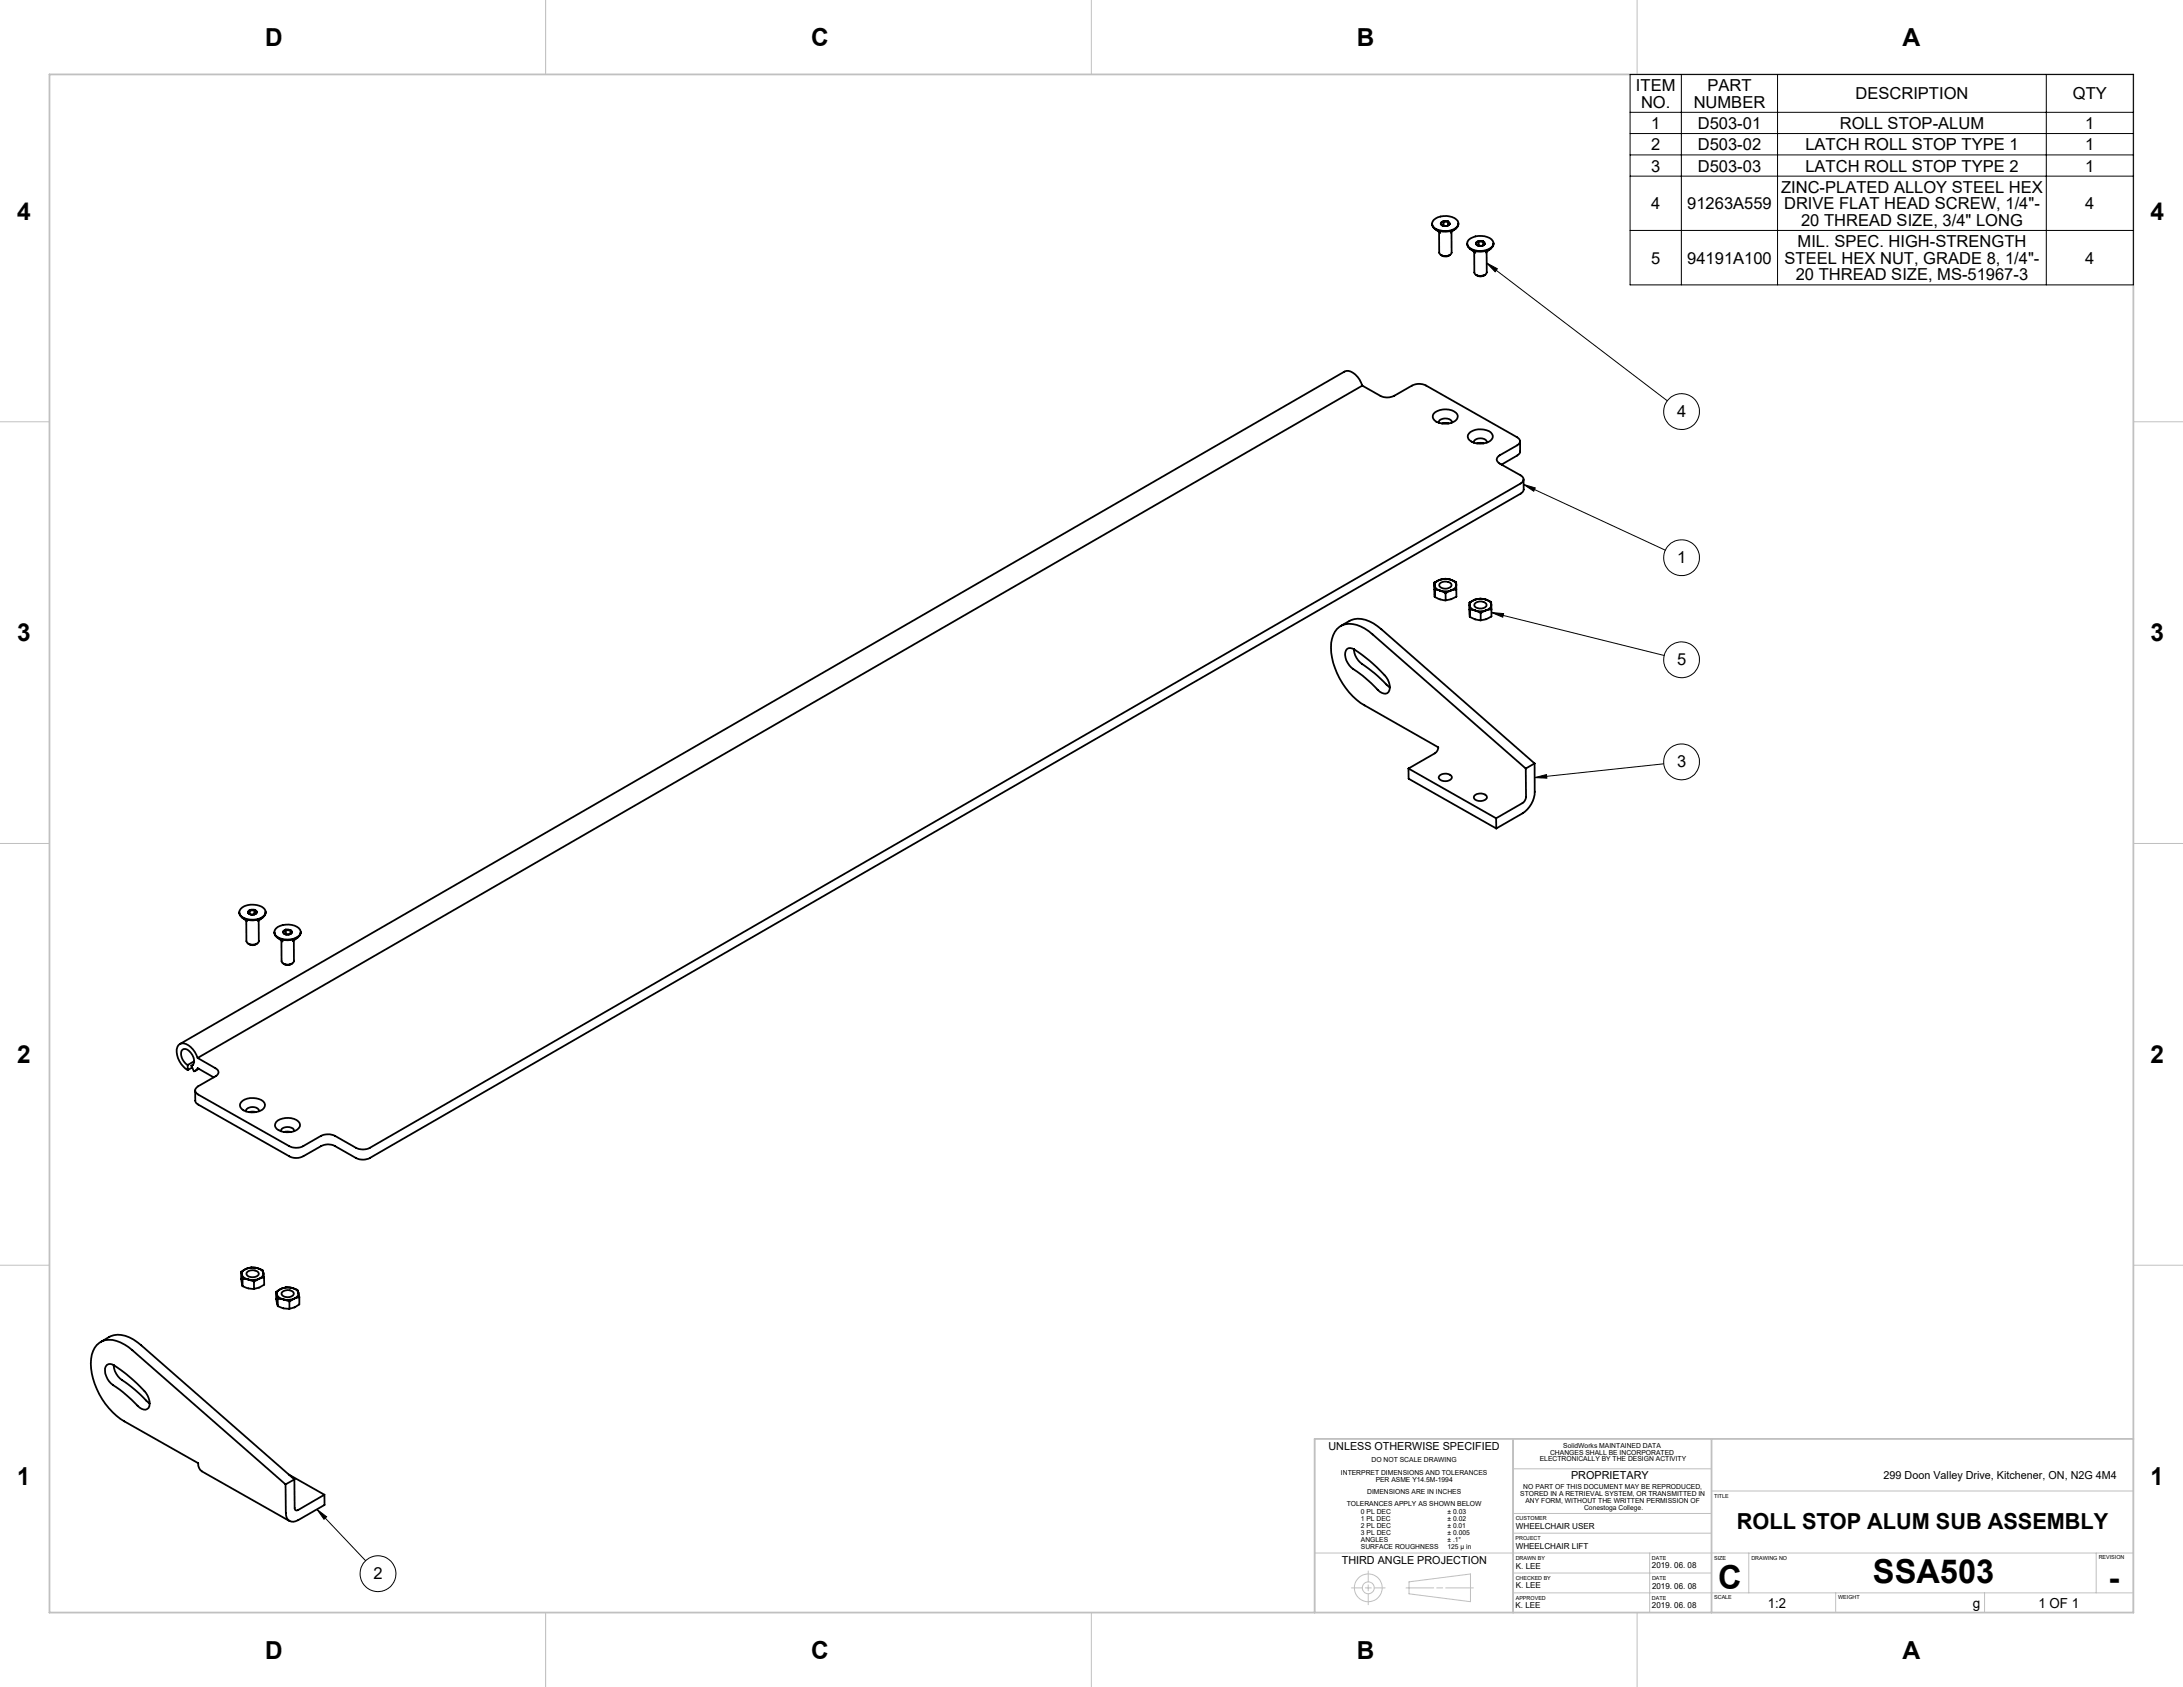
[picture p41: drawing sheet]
<svg xmlns="http://www.w3.org/2000/svg" width="559mm" height="432mm" viewBox="0 0 559 432" stroke-linecap="round" stroke-linejoin="round" font-family="sans-serif">
<defs><g id="words">
<g font-size="8.5">
<text x="439.8" y="406.7">C</text>
<text x="479.4" y="405.2">SSA503</text>
<text x="539.7" y="406.6">-</text>
</g>
<g font-size="6.3">
<text x="67.9" y="11.8">D</text>
<text x="207.6" y="11.8">C</text>
<text x="347.3" y="11.8">B</text>
<text x="487" y="11.8">A</text>
<text x="4.4" y="56.2">4</text>
<text x="550.5" y="56.2">4</text>
<text x="4.4" y="164.2">3</text>
<text x="550.5" y="164.2">3</text>
<text x="4.4" y="272.1">2</text>
<text x="550.5" y="272.1">2</text>
<text x="4.4" y="380.1">1</text>
<text x="550.5" y="380.1">1</text>
<text x="67.9" y="424.5">D</text>
<text x="207.6" y="424.5">C</text>
<text x="347.3" y="424.5">B</text>
<text x="487" y="424.5">A</text>
</g>
<text font-size="5.6" x="444.6" y="391.3">ROLL STOP ALUM SUB ASSEMBLY</text>
<g font-size="4.2">
<text x="418.8" y="23.3">ITEM</text>
<text x="437.1" y="23.3">PART</text>
<text x="420.1" y="27.6">NO.</text>
<text x="433.5" y="27.6">NUMBER</text>
<text x="475" y="25.5">DESCRIPTION</text>
<text x="530.6" y="25.5">QTY</text>
<text x="422.7" y="33">1</text>
<text x="434.6" y="33">D503-01</text>
<text x="471" y="33">ROLL STOP-ALUM</text>
<text x="533.8" y="33">1</text>
<text x="422.7" y="38.5">2</text>
<text x="434.6" y="38.5">D503-02</text>
<text x="462.1" y="38.5">LATCH ROLL STOP TYPE 1</text>
<text x="533.8" y="38.5">1</text>
<text x="422.7" y="43.9">3</text>
<text x="434.6" y="43.9">D503-03</text>
<text x="462.1" y="43.9">LATCH ROLL STOP TYPE 2</text>
<text x="533.8" y="43.9">1</text>
<text x="422.7" y="53.6">4</text>
<text x="431.9" y="53.6">91263A559</text>
<text x="455.9" y="49.4">ZINC-PLATED ALLOY STEEL HEX</text>
<text x="456.7" y="53.6">DRIVE FLAT HEAD SCREW, 1/4&quot;-</text>
<text x="533.8" y="53.6">4</text>
<text x="461" y="57.8">20 THREAD SIZE, 3/4&quot; LONG</text>
<text x="460.1" y="63.3">MIL. SPEC. HIGH-STRENGTH</text>
<text x="422.7" y="67.5">5</text>
<text x="431.9" y="67.5">94191A100</text>
<text x="456.8" y="67.5">STEEL HEX NUT, GRADE 8, 1/4&quot;-</text>
<text x="459.7" y="71.7">20 THREAD SIZE, MS-51967-3</text>
<text x="533.8" y="67.5">4</text>
<text x="429.3" y="106.7">4</text>
<text x="429.3" y="144.1">1</text>
<text x="429.3" y="170.3">5</text>
<text x="429.3" y="196.4">3</text>
<text x="95.6" y="404.2">2</text>
</g>
<g font-size="3.5">
<text x="452.6" y="411.7">1:2</text>
<text x="505" y="411.7">g</text>
<text x="521.8" y="411.6">1 OF 1</text>
</g>
<g font-size="2.8">
<text x="340.1" y="371.1">UNLESS OTHERWISE SPECIFIED</text>
<text x="402.2" y="378.6">PROPRIETARY</text>
<text x="482.2" y="378.6">299 Doon Valley Drive, Kitchener, ON, N2G 4M4</text>
<text x="343.5" y="400.4">THIRD ANGLE PROJECTION</text>
</g>
<g font-size="2.1">
<text x="388" y="391.3">WHEELCHAIR USER</text>
<text x="388" y="396.4">WHEELCHAIR LIFT</text>
<text x="388" y="401.5">K. LEE</text>
<text x="422.9" y="401.5">2019. 06. 08</text>
<text x="388" y="406.6">K. LEE</text>
<text x="422.9" y="406.6">2019. 06. 08</text>
<text x="388" y="411.6">K. LEE</text>
<text x="422.9" y="411.6">2019. 06. 08</text>
</g>
<g font-size="1.8">
<text x="400.2" y="370.5">SolidWorks MAINTAINED DATA</text>
<text x="343.2" y="377.6">INTERPRET DIMENSIONS AND TOLERANCES</text>
<text x="351.1" y="374.2">DO NOT SCALE DRAWING</text>
<text x="394.1" y="374.1">ELECTRONICALLY BY THE DESIGN ACTIVITY</text>
<text x="396.8" y="372.3">CHANGES SHALL BE INCORPORATED</text>
<text x="350" y="382.5">DIMENSIONS ARE IN INCHES</text>
<text x="352.1" y="379.3">PER ASME Y14.5M-1994</text>
<text x="389.2" y="382.9">STORED IN A RETRIEVAL SYSTEM, OR TRANSMITTED IN</text>
<text x="389.9" y="381.1">NO PART OF THIS DOCUMENT MAY BE REPRODUCED,</text>
<text x="344.7" y="385.5">TOLERANCES APPLY AS SHOWN BELOW</text>
<text x="348.4" y="387.5">0 PL DEC</text>
<text x="348.4" y="389.3">1 PL DEC</text>
<text x="370.5" y="387.6">± 0.03</text>
<text x="370.5" y="389.3">± 0.02</text>
<text x="390.5" y="384.6">ANY FORM, WITHOUT THE WRITTEN PERMISSION OF</text>
<text x="405.5" y="386.4">Conestoga College.</text>
<text x="348.4" y="391.1">2 PL DEC</text>
<text x="348.4" y="392.8">3 PL DEC</text>
<text x="348.4" y="394.6">ANGLES</text>
<text x="370.5" y="391.1">± 0.01</text>
<text x="370.5" y="392.9">± 0.005</text>
<text x="370.5" y="394.6">± .1°</text>
<text x="348.4" y="396.4">SURFACE ROUGHNESS</text>
<text x="370.5" y="396.4">125 µ in</text>
</g>
<g font-size="1.4">
<text x="438.8" y="383.4">TITLE</text>
<text x="388" y="389.1">CUSTOMER</text>
<text x="388" y="394.2">PROJECT</text>
<text x="388" y="399.2">DRAWN BY</text>
<text x="422.9" y="399.2">DATE</text>
<text x="438.8" y="399.3">SIZE</text>
<text x="448.3" y="399.3">DRAWING NO</text>
<text x="537.2" y="399.1">REVISION</text>
<text x="388" y="404.3">CHECKED BY</text>
<text x="422.9" y="404.3">DATE</text>
<text x="388" y="409.4">APPROVED</text>
<text x="422.9" y="409.4">DATE</text>
<text x="438.8" y="409.4">SCALE</text>
<text x="470.5" y="409.3">WEIGHT</text>
</g>
</g></defs>
<g fill="none" stroke="#c0c0c0" stroke-width=".26">
<path d="M139.7 0v19M279.4 0v19M419.1 0v19M0 107.9h12.7M546.1 107.9h12.7M0 215.9h12.7M546.1 215.9h12.7M0 323.9h12.7M546.1 323.9h12.7M336.5 368.3v44.4M387.3 376h50.8M387.3 368.3v44.4"/>
<path d="M438.1 368.3v44.4M546.1 368.3v44.4M336.5 397.5h209.6M387.3 392.4h50.8M387.3 387.4h50.8M422.3 397.5v15.2M438.1 381.6h108M447.6 397.5v10.2M536.6 397.5v10.2M139.7 412.7v19.1M279.4 412.7v19.1M345.9 406.4h2.8"/>
<path d="M349.5 406.4h1.5M350.2 402.1v2.8M350.2 405.7v1.5M350.2 408v2.7M351.8 406.4h2.8M359.9 406.4h7.1M360.7 404.9l15.7-2v7.1l-15.7-2zM367.8 406.4h1.5M370.1 406.4h7.1M387.3 407.7h158.8M387.3 402.6h50.8M419.1 412.7v19.1"/>
<path d="M469.9 407.7v5M508 407.7v5"/>
<circle cx="350.3" cy="406.4" r="3.6"/>
<circle cx="350.3" cy="406.4" r="1.53"/>
</g>
<path d="M12.7 19h533.4v393.7h-533.4zM387.3 368.3v44.4M438.1 368.3v44.4M546.1 368.3h-209.6v44.4" fill="none" stroke="#c0c0c0" stroke-width=".46"/>
<g fill="none" stroke="#000" stroke-width=".26">
<path d="M417.3 19.1h128.8v53.8h-128.8zM430.4 19.1v53.8M455 19.1v53.8M523.8 19.1v53.8M417.3 34.2h128.8M417.3 39.7h128.8M417.3 28.8h128.8M417.3 45.1h128.8M417.3 59h128.8M380.5 67.3l2.8 1.5-.6 .8zM380.5 67.3l46.3 35.3M390 124l3 .9-.4 .8z"/>
<path d="M390 124l36.3 16.8M381.8 156.8l3.1 .3-.2 .9zM381.8 156.8l44.2 11M392.8 199l3.1-.7 .1 .9zM425.9 195.5l-33.1 3.5M81.1 386.3l2.5 1.9-.7 .7zM81.1 386.3l12.5 13.2"/>
<circle cx="430.4" cy="105.4" r="4.6"/>
<circle cx="430.4" cy="142.8" r="4.6"/>
<circle cx="430.4" cy="168.9" r="4.6"/>
<circle cx="430.4" cy="195" r="4.6"/>
<circle cx="96.8" cy="402.8" r="4.6"/>
</g>
<path d="M380.5 67.3l2.8 1.5-.6 .8zM390 124l3 .9-.4 .8zM381.8 156.8l3.1 .3-.2 .9zM392.8 199l3.1-.7 .1 .9zM81.1 386.3l2.5 1.9-.7 .7z" fill="#000"/>
<g fill="none" stroke="#000" stroke-width=".46">
<path d="M367 56.3a4.7 4.7 0 0 1 6.2 .3 1.79 1.79 0 0 1-1.7 2.3 5 5 0 0 1-4.6-.9 1.2 1.2 0 0 1 .1-1.7zM367.3 58.6l1.4 1M368.4 59.4v5.3a1.85 1.85 0 0 0 3.2-.1l-.1-5.2M368.8 57.1a1.2 1.2 0 0 0 1.9 .6l.4-.4M368.8 57.1l.4 .6M369.5 56.6l1.2 .1M369.5 56.6l-.5 .2-.2 .3M369.5 56.6l-.7 .5M369.5 56.6l.7 .2 .5-.1M369.5 57.8l.8 .1M369.5 57.8h.1M369.5 56.6v1.2"/>
<path d="M370.7 56.7l.4 .6M370.7 56.7v1l.4-.4M372.6 58.5l-1.2 1M373.3 57.2v.2a2.39 2.39 0 0 1-2.5 1.8 4 4 0 0 1-4.2-1.4v-.5M368.9 65.3l1.1 .4 1.2-.4M376 61.4a4.7 4.7 0 0 1 6.1 .3 1.73 1.73 0 0 1-1.6 2.3 4.1 4.1 0 0 1-4.9-1.3l.1-.9zM376.3 63.7l1.4 1M377.8 62.2a1.29 1.29 0 0 0 2.2 .2M377.8 62.2l.3 .6M378.5 61.7l1.2 .1M378.5 61.7l-.7 .5M378.5 61.7v1.2"/>
<path d="M378.5 62.9h.8M378.5 62.9h.1M379.7 61.8l.3 .3v.3M379.7 61.8v1l.3-.4M379.7 61.8l.3 .6M380.1 70.3l-.3 .3a1.82 1.82 0 0 1-1.9-.2M380.5 64.5l.1 5.2a1.85 1.85 0 0 1-3.2 0v-5.2M381.6 63.6l-1.3 1M382.3 62.3a1.94 1.94 0 0 1-1.8 1.9 4.1 4.1 0 0 1-4.9-1.3v-.6M348.7 98.7l4.6 2.6a3.9 3.9 0 0 0 3.6 0l4.5-2.6a3.9 3.9 0 0 1 3.6 0l23.4 13.2a1.08 1.08 0 0 1 .7 1.1 1.08 1.08 0 0 1-.7 1l-4.5 2.6a1.1 1.1 0 0 0-.8 1 1.1 1.1 0 0 0 .8 1l5.4 3.1a1.1 1.1 0 0 1 .7 1 1.1 1.1 0 0 1-.7 1.1l-294.6 170a4 4 0 0 1-3.6 0l-5.4-3.1a4.2 4.2 0 0 0-3.6 .1l-4.5 2.5a3.9 3.9 0 0 1-3.6 .1l-23.3-13.3a1.1 1.1 0 0 1-.7-1 1.1 1.1 0 0 1 .7-1l4.5-2.6a1.06 1.06 0 0 0 .8-1 1.06 1.06 0 0 0-.8-1.1l-4.6-2.6M348.7 98.7a4.8 4.8 0 0 0-4-3.8l-298.7 172.3M348.7 98.7l-298.1 172.1"/>
<path d="M367 105.9a4.4 4.4 0 0 1 6 .1 1.78 1.78 0 0 1-1.7 2.3 4.3 4.3 0 0 1-4.4-1.1l-.1-.9zM368.3 108.2a1.6 1.6 0 0 1 2.2-1.1 1.09 1.09 0 0 1 1.1 1.1M370.8 108.4h-1.7M376.4 110.6a4.9 4.9 0 0 1 5.3 .1 1.42 1.42 0 0 1 .4 1.5 1.42 1.42 0 0 1-1.2 1 4.4 4.4 0 0 1-5.1-.9 1.26 1.26 0 0 1 .6-1.7zM378.1 113.5l.8-.2 .9 .2M380.6 113.3a1.77 1.77 0 0 0-2.7-.9 .81 .81 0 0 0-.6 .9M389.1 112.9v2.6l-.2 .6-4.5 2.8M390 122.7v2.6l-.2 .6-.5 .4-294.6 170.1a3.9 3.9 0 0 1-3.6 0l-5.4-3.1a3.8 3.8 0 0 0-3.5 .1l-4.6 2.5a3.8 3.8 0 0 1-3.5 .1l-23.7-13.5-.4-.8v-2.6M367.2 149.1v3.7M367.2 149.1v.7M367.2 149.8a1.69 1.69 0 0 0 1.4 1.4M367.2 149.8v1.1"/>
<path d="M367.2 150.9l1.4 .3M367.2 152.8l1.1 .5 1.8 .4M367.2 150.9v1.9M368.5 148.4a1.7 1.7 0 0 0-1.3 1.4M368.5 148.4l-1.3 .7M368.6 151.2l1.4 .6M368.8 149.2a2.02 2.02 0 0 1 2.8 .6 1.83 1.83 0 0 1-3.2 0zM370 151.8l.1 1.9M371.3 148.4a4.4 4.4 0 0 0-2.8 0M371.3 148.4a1.84 1.84 0 0 1 1.5 1.3M371.3 148.4l1.4 .6 .1 .7M371.3 148.4l-1.3-.3-1.5 .3"/>
<path d="M371.4 151.1a5.1 5.1 0 0 1-2.8 .1M371.4 151.1l-1.4 .7M372.8 150.8l-1.4 .3M372.8 150.8v1.9l-1.4 .7-1.3 .3M372.8 149.7a1.67 1.67 0 0 1-1.4 1.4M372.8 149.7v1.1M376.2 154.2v3.7M376.2 154.2v.7M376.2 154.9a1.72 1.72 0 0 0 1.4 1.3M376.2 156l1.4 .2M376.2 154.9v1.1M376.2 156v1.9"/>
<path d="M376.2 157.9l1.4 .6 1.4 .3M377.5 153.5a1.69 1.69 0 0 0-1.3 1.4M377.5 153.5l-1.3 .7M377.6 156.2l1.4 .7M377.7 154.3a1.96 1.96 0 0 1 2.8 .5 1.82 1.82 0 0 1-3.1 .1zM379 156.9v1.9M380.3 153.5a5.1 5.1 0 0 0-2.8 0M380.3 153.5a1.69 1.69 0 0 1 1.4 1.3M380.3 153.5l1.4 .6v.7M380.3 153.5l-1.4-.3-1.4 .3M380.4 156.2a4.3 4.3 0 0 1-2.8 0M380.4 156.2l-1.4 .7"/>
<path d="M381.7 154.8a1.7 1.7 0 0 1-1.3 1.4M381.7 154.8l.1 1.1M381.8 155.9l-1.4 .3M381.8 155.9v1.9l-1.3 .7-1.5 .3M343.2 160.2a6.5 6.5 0 0 1 7.3-1.2l1.1 .6 2 1.5 39.2 34.3M344.8 166.2a1.59 1.59 0 0 1 1.9 0 34.2 34.2 0 0 1 8.6 7.8 2.7 2.7 0 0 1-.2 3.4 2.13 2.13 0 0 1-2.5-.9 37.9 37.9 0 0 0-6.7-5.6 3.8 3.8 0 0 1-1.1-4.7zM346.6 166.2a5.3 5.3 0 0 0 2.9 4.3 37.9 37.9 0 0 1 5.9 5.2l.4 .3M360.5 196.7l6.8-3.9a1.91 1.91 0 0 0 .9-1.5l-18.9-10.7a18.4 18.4 0 0 1-8.6-16 4.8 4.8 0 0 1 5.6-4.9 9.7 9.7 0 0 1 5.1 2.7l39.2 34.3M360.5 196.7l22.5 12.7M360.5 196.7l.1 2.6 22.4 12.8M368.4 198.6a2.14 2.14 0 0 1 3.3 .3 1.93 1.93 0 0 1-3.4 .3zM390.6 196.7v7.3a2.08 2.08 0 0 1-.9 1.6l-6.7 3.8"/>
<path d="M392.8 195.4l.1 7.3a6.8 6.8 0 0 1-3.2 5.5l-6.7 3.9M392.8 195.4l-2.2 1.3M377.4 203.7a2.13 2.13 0 0 1 3.2 .2 1.6 1.6 0 0 1-2.1 1.1 1.02 1.02 0 0 1-1.1-1.3zM383 209.4v2.7M61.6 232.6a4.7 4.7 0 0 1 6.2 .2 1.74 1.74 0 0 1-1.5 2.4 4.2 4.2 0 0 1-5-1.3l-.1-.4zM61.9 234.8l1.3 1M63.5 233.5l.4 .5M63.9 232.9l-.4 .6M63.9 232.9l.1 1.1M65.1 232.9h-1.2M65.1 232.9l.7 .5M65.1 232.9l-.6 .1-.6-.1"/>
<path d="M65.1 234l-.8 .1M65.1 234v.1M65.1 232.9v1.1M65.8 233.4a1.34 1.34 0 0 1-2.2 .4l-.1-.3M65.8 233.4l-.4 .5M66.2 235.6l.1 5.3a1.77 1.77 0 0 1-2.7 .6l-.5-.6-.1-5.2M67.3 234.8l-1.3 1M68 233.5a1.86 1.86 0 0 1-1.7 1.8 4.3 4.3 0 0 1-5-1.2l-.1-.6M70.6 237.7a4.7 4.7 0 0 1 6.2 .2 1.42 1.42 0 0 1-1 2.1 4.9 4.9 0 0 1-5.3-.6 1.28 1.28 0 0 1 .1-1.7zM70.9 239.9l1.5 1.1M72.5 238.5a1.29 1.29 0 0 0 2.2 .2M72.5 238.5l.3 .5"/>
<path d="M73.2 237.9l1.1 .2M73.2 237.9l-.7 .6M73.2 237.9v1.2M73.2 239.1l.7 .1M73.2 239.1l-.1 .1M74.3 238.1l.4 .2v.4M74.3 238.1v1l.4-.4M74.3 238.1l.4 .6M76.3 239.9l-1.3 1M77 238.5a1.94 1.94 0 0 1-1.8 1.9 4.1 4.1 0 0 1-4.9-1.3l-.1-.5M65.8 241.5l-1 .4-1.3-.4M72.5 246.6a1.83 1.83 0 0 0 2.3 0"/>
<path d="M75.2 240.7v5.3a1.87 1.87 0 0 1-3.1 .2l-.1-5.5M48 272.6a2.96 2.96 0 0 1-1.3-3.9 1.97 1.97 0 0 1 2.5 1.4 1.8 1.8 0 0 1-.2 2.7M48 272.6v1.3M49 272.8l.6 1.4 .5-.2 .5-.6 4.1 2.4M49.2 273.2l-1.2 .7M49.4 272.6l-.4 .2M49.7 271.6l-1.7 1M50.6 270.8a4.8 4.8 0 0 0-4.1-3.7 2.18 2.18 0 0 0-1.2 2.9 6.1 6.1 0 0 0 2.7 3.9M50.9 273.6l-.9 .5M62.1 281.8a4.9 4.9 0 0 1 5.3 .1 1.44 1.44 0 0 1-.8 2.4 4.4 4.4 0 0 1-5-.8 1.26 1.26 0 0 1 .5-1.7zM63.8 284.7l.8-.2 .9 .2M66.3 284.4a1.79 1.79 0 0 0-2.8-.8l-.5 .5v.4"/>
<path d="M70.7 287.2a4.4 4.4 0 0 1 6 .2 1.78 1.78 0 0 1-1.8 2.3 4.4 4.4 0 0 1-4.4-1.2l-.1-.4zM74.5 289.7l-1.8 .1M75.3 289.5a1.82 1.82 0 0 0-2.8-.8l-.4 .2-.2 .7M61.7 325.5v1.9l.4 1.8M61.7 325.5l.2 .7M61.9 326.2a1.85 1.85 0 0 0 1.6 1.3M61.9 326.2l.2 1.1M62.1 327.3l1.4 .2M62.1 329.2a5.7 5.7 0 0 0 2.9 .7M62.1 327.3v1.9M63 324.8a1.42 1.42 0 0 0-1.1 1.4M63 324.8l-1.3 .7"/>
<path d="M63.3 325.5a2.09 2.09 0 0 1 3 .4 1.61 1.61 0 0 1-2.3 .9 .92 .92 0 0 1-.9-1zM63.5 327.5l1.5 .5M65 328v1.9M65.8 324.6a4.6 4.6 0 0 0-2.8 .2M65.8 324.6a2.13 2.13 0 0 1 1.6 1.2M65.8 324.6l1.4 .5 .2 .7M65.8 324.6l-1.5-.2-1.3 .4M66.3 327.3a5 5 0 0 1-2.8 .2M66.3 327.3l-1.3 .7M67.4 325.8a1.49 1.49 0 0 1-1.1 1.5M67.4 325.8l.2 1.2M67.6 327l-1.3 .3"/>
<path d="M67.6 327v1.8l-1.2 .7-1.4 .4M70.7 330.7a8.9 8.9 0 0 0 .4 3.6M70.7 330.7l.2 .7M70.9 331.4a2.14 2.14 0 0 0 1.7 1.2M70.9 331.4l.2 1.1M71.1 332.5l1.5 .1M71.1 332.5v1.8M71.1 334.3a5.3 5.3 0 0 0 3 .7M71.9 329.9a1.44 1.44 0 0 0-1 1.5M71.9 329.9l-1.2 .8M72.3 330.7a2.08 2.08 0 0 1 2.9 .3 1.68 1.68 0 0 1-2.6 .8l-.5-.5zM72.6 332.6l1.5 .5"/>
<path d="M74.1 333.1v1.9M74.7 329.6a5 5 0 0 0-2.8 .3M74.7 329.6a1.96 1.96 0 0 1 1.7 1.3M74.7 329.6l1.5 .6 .2 .7M74.7 329.6l-1.5-.1-1.3 .4M75.4 332.4a4.6 4.6 0 0 1-2.8 .2M75.4 332.4l-1.3 .7M76.4 330.9a1.42 1.42 0 0 1-1 1.5M76.4 330.9l.2 1.1M76.6 332l-1.2 .4M76.6 332v1.9l-1.1 .7-1.4 .4M25.8 343.5a6.8 6.8 0 0 1 9.3 0l40.3 35.2"/>
<path d="M27.3 349.4a1.53 1.53 0 0 1 1.9 .1 33.2 33.2 0 0 1 8.6 7.8 2.64 2.64 0 0 1-.1 3.3 1.99 1.99 0 0 1-2.5-.8 40 40 0 0 0-6.8-5.7 4.5 4.5 0 0 1-1.3-4.3zM29.1 349.4a5.2 5.2 0 0 0 2.9 4.4 39.9 39.9 0 0 1 6 5.2l.3 .2M73.1 379.9l-39.2-34.3a7.8 7.8 0 0 0-7.8-2.3 5.6 5.6 0 0 0-2.9 5.7 18.6 18.6 0 0 0 8.7 14.8l18.8 10.7a2.38 2.38 0 0 0 .9 2.1l22.5 12.7M73.1 379.9l.1 7.3a1.95 1.95 0 0 0 .9 2.1 1.95 1.95 0 0 0 2.2-.2l6.8-3.9-.1-2.6M73.9 377.4l9.1 5.2M75.4 378.7v7.3a.55 .55 0 0 0 .3 .5 .55 .55 0 0 0 .6 0l6.7-3.9M75.4 378.7l-2.3 1.2"/>
</g>
<use href="#words"/>
</svg>
